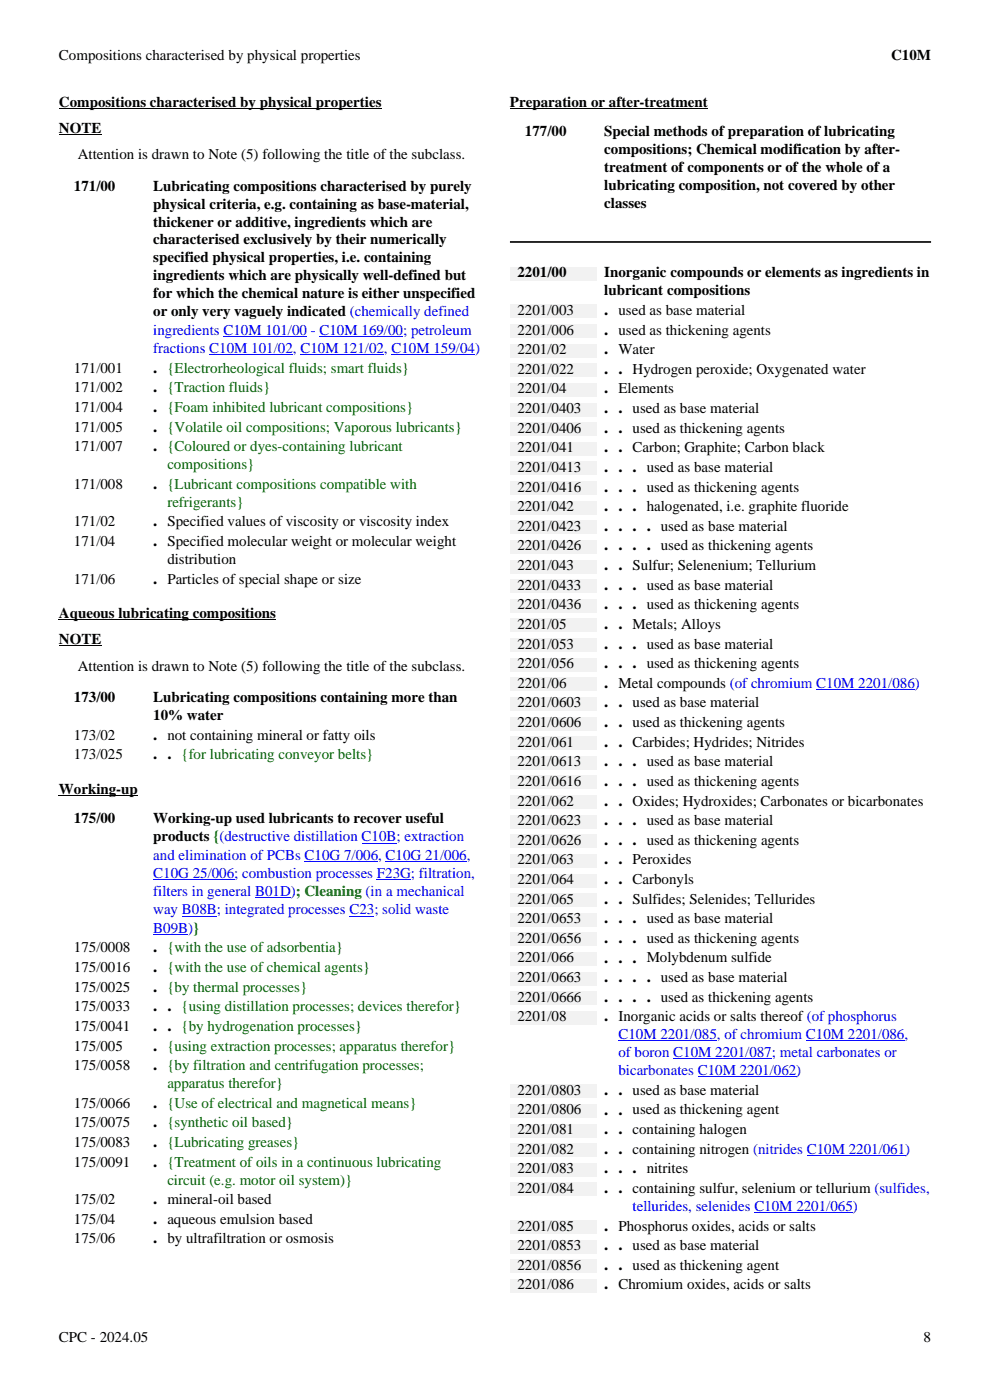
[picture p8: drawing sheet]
<svg xmlns="http://www.w3.org/2000/svg" width="210mm" height="297mm" viewBox="0 0 210 297" stroke-linecap="round" stroke-linejoin="round" font-family="sans-serif">
<defs><g id="words">
<g font-size="3.5">
<text x="128.2" y="66.8">. used as base material</text>
<text x="128.2" y="71">. used as thickening agents</text>
<text x="128.2" y="75.1">. Water</text>
<text x="32.5" y="79.1">. {Electrorheological fluids; smart fluids}</text>
<text x="32.5" y="83.2">. {Traction fluids}</text>
<text x="128.2" y="79.3">. . Hydrogen peroxide; Oxygenated water</text>
<text x="128.2" y="83.5">. Elements</text>
<text x="32.5" y="87.4">. {Foam inhibited lubricant compositions}</text>
<text x="128.2" y="87.6">. . used as base material</text>
<text x="32.5" y="91.6">. {Volatile oil compositions; Vaporous lubricants}</text>
<text x="32.5" y="95.7">. {Coloured or dyes-containing lubricant</text>
<text x="128.2" y="91.8">. . used as thickening agents</text>
<text x="128.2" y="96">. . Carbon; Graphite; Carbon black</text>
<text x="128.2" y="100.1">. . . used as base material</text>
<text x="32.5" y="103.7">. {Lubricant compositions compatible with</text>
<text x="128.2" y="104.3">. . . used as thickening agents</text>
<text x="32.5" y="111.7">. Specified values of viscosity or viscosity index</text>
<text x="128.2" y="108.4">. . . halogenated, i.e. graphite fluoride</text>
<text x="128.2" y="112.6">. . . . used as base material</text>
<text x="32.5" y="115.8">. Specified molecular weight or molecular weight</text>
<text x="128.2" y="116.8">. . . . used as thickening agents</text>
<text x="32.5" y="123.8">. Particles of special shape or size</text>
<text x="128.2" y="120.9">. . Sulfur; Selenenium; Tellurium</text>
<text x="128.2" y="125.1">. . . used as base material</text>
<text x="128.2" y="129.3">. . . used as thickening agents</text>
<text x="128.2" y="133.4">. . Metals; Alloys</text>
<text x="128.2" y="137.6">. . . used as base material</text>
<text x="128.2" y="141.8">. . . used as thickening agents</text>
<text x="128.2" y="145.9">. Metal compounds (of chromium C10M 2201/086)</text>
<text x="128.2" y="150.1">. . used as base material</text>
<text x="128.2" y="154.2">. . used as thickening agents</text>
<text x="32.5" y="156.9">. not containing mineral or fatty oils</text>
<text x="32.5" y="161.1">. . {for lubricating conveyor belts}</text>
<text x="128.2" y="158.4">. . Carbides; Hydrides; Nitrides</text>
<text x="128.2" y="162.6">. . . used as base material</text>
<text x="128.2" y="166.7">. . . used as thickening agents</text>
<text x="128.2" y="170.9">. . Oxides; Hydroxides; Carbonates or bicarbonates</text>
<text x="128.2" y="175.1">. . . used as base material</text>
<text x="128.2" y="179.2">. . . used as thickening agents</text>
<text x="128.2" y="183.4">. . Peroxides</text>
<text x="128.2" y="187.5">. . Carbonyls</text>
<text x="128.2" y="191.7">. . Sulfides; Selenides; Tellurides</text>
<text x="128.2" y="195.9">. . . used as base material</text>
<text x="32.5" y="202.1">. {with the use of adsorbentia}</text>
<text x="128.2" y="200">. . . used as thickening agents</text>
<text x="32.5" y="206.2">. {with the use of chemical agents}</text>
<text x="128.2" y="204.2">. . . Molybdenum sulfide</text>
<text x="128.2" y="208.4">. . . . used as base material</text>
<text x="32.5" y="210.4">. {by thermal processes}</text>
<text x="32.5" y="214.5">. . {using distillation processes; devices therefor}</text>
<text x="128.2" y="212.5">. . . . used as thickening agents</text>
<text x="32.5" y="218.7">. . {by hydrogenation processes}</text>
<text x="128.2" y="216.7">. Inorganic acids or salts thereof (of phosphorus</text>
<text x="32.5" y="222.9">. {using extraction processes; apparatus therefor}</text>
<text x="32.5" y="227">. {by filtration and centrifugation processes;</text>
<text x="128.2" y="232.3">. . used as base material</text>
<text x="32.5" y="235">. {Use of electrical and magnetical means}</text>
<text x="32.5" y="239.2">. {synthetic oil based}</text>
<text x="128.2" y="236.4">. . used as thickening agent</text>
<text x="32.5" y="243.3">. {Lubricating greases}</text>
<text x="128.2" y="240.6">. . containing halogen</text>
<text x="128.2" y="244.8">. . containing nitrogen (nitrides C10M 2201/061)</text>
<text x="32.5" y="247.5">. {Treatment of oils in a continuous lubricating</text>
<text x="128.2" y="248.9">. . . nitrites</text>
<text x="32.5" y="255.5">. mineral-oil based</text>
<text x="128.2" y="253.1">. . containing sulfur, selenium or tellurium (sulfides,</text>
<text x="32.5" y="259.6">. aqueous emulsion based</text>
<text x="32.5" y="263.8">. by ultrafiltration or osmosis</text>
<text x="128.2" y="261.1">. Phosphorus oxides, acids or salts</text>
<text x="128.2" y="265.2">. . used as base material</text>
<text x="128.2" y="269.4">. . used as thickening agent</text>
<text x="128.2" y="273.5">. Chromium oxides, acids or salts</text>
</g>
<g font-size="3.2">
<text x="12.5" y="12.6">Compositions characterised by physical properties</text>
<text x="189" y="12.7">C10M</text>
<text x="12.5" y="22.7">Compositions characterised by physical properties</text>
<text x="108.2" y="22.7">Preparation or after-treatment</text>
<text x="12.5" y="28.2">NOTE</text>
<text x="111.3" y="28.9">177/00</text>
<text x="128.2" y="28.9">Special methods of preparation of lubricating</text>
<text x="16.5" y="33.8">Attention is drawn to Note (5) following the title of the subclass.</text>
<text x="128.2" y="32.7">compositions; Chemical modification by after-</text>
<text x="15.7" y="40.4">171/00</text>
<text x="32.5" y="40.4">Lubricating compositions characterised by purely</text>
<text x="128.2" y="36.6">treatment of components or of the whole of a</text>
<text x="128.2" y="40.4">lubricating composition, not covered by other</text>
<text x="32.5" y="44.2">physical criteria, e.g. containing as base-material,</text>
<text x="128.2" y="44.2">classes</text>
<text x="32.5" y="48.1">thickener or additive, ingredients which are</text>
<text x="32.5" y="51.9">characterised exclusively by their numerically</text>
<text x="32.5" y="55.7">specified physical properties, i.e. containing</text>
<text x="32.5" y="59.5">ingredients which are physically well-defined but</text>
<text x="109.8" y="58.8">2201/00</text>
<text x="128.2" y="58.8">Inorganic compounds or elements as ingredients in</text>
<text x="32.5" y="63.3">for which the chemical nature is either unspecified</text>
<text x="128.2" y="62.7">lubricant compositions</text>
<text x="32.5" y="67.1">or only very vaguely indicated (chemically defined</text>
<text x="109.8" y="66.8">2201/003</text>
<text x="109.8" y="71">2201/006</text>
<text x="109.8" y="75.1">2201/02</text>
<text x="15.7" y="79.1">171/001</text>
<text x="15.7" y="83.2">171/002</text>
<text x="109.8" y="79.3">2201/022</text>
<text x="109.8" y="83.5">2201/04</text>
<text x="15.7" y="87.4">171/004</text>
<text x="109.8" y="87.6">2201/0403</text>
<text x="15.7" y="91.5">171/005</text>
<text x="15.7" y="95.7">171/007</text>
<text x="109.8" y="91.8">2201/0406</text>
<text x="109.8" y="96">2201/041</text>
<text x="109.8" y="100.1">2201/0413</text>
<text x="15.7" y="103.7">171/008</text>
<text x="109.8" y="104.3">2201/0416</text>
<text x="15.7" y="111.7">171/02</text>
<text x="109.8" y="108.4">2201/042</text>
<text x="109.8" y="112.6">2201/0423</text>
<text x="15.7" y="115.8">171/04</text>
<text x="35.5" y="119.6">distribution</text>
<text x="109.8" y="116.8">2201/0426</text>
<text x="15.7" y="123.8">171/06</text>
<text x="109.8" y="120.9">2201/043</text>
<text x="109.8" y="125.1">2201/0433</text>
<text x="12.5" y="131.1">Aqueous lubricating compositions</text>
<text x="109.8" y="129.3">2201/0436</text>
<text x="12.5" y="136.7">NOTE</text>
<text x="109.8" y="133.4">2201/05</text>
<text x="109.8" y="137.6">2201/053</text>
<text x="16.5" y="142.3">Attention is drawn to Note (5) following the title of the subclass.</text>
<text x="109.8" y="141.7">2201/056</text>
<text x="15.7" y="148.9">173/00</text>
<text x="32.5" y="148.9">Lubricating compositions containing more than</text>
<text x="109.8" y="145.9">2201/06</text>
<text x="32.5" y="152.7">10% water</text>
<text x="109.8" y="150.1">2201/0603</text>
<text x="109.8" y="154.2">2201/0606</text>
<text x="15.7" y="156.9">173/02</text>
<text x="15.7" y="161">173/025</text>
<text x="109.8" y="158.4">2201/061</text>
<text x="109.8" y="162.6">2201/0613</text>
<text x="109.8" y="166.7">2201/0616</text>
<text x="12.5" y="168.4">Working-up</text>
<text x="109.8" y="170.9">2201/062</text>
<text x="15.7" y="174.7">175/00</text>
<text x="32.5" y="174.7">Working-up used lubricants to recover useful</text>
<text x="32.5" y="178.5">products {(destructive distillation C10B; extraction</text>
<text x="109.8" y="175">2201/0623</text>
<text x="109.8" y="179.2">2201/0626</text>
<text x="109.8" y="183.4">2201/063</text>
<text x="109.8" y="187.5">2201/064</text>
<text x="109.8" y="191.7">2201/065</text>
<text x="109.8" y="195.9">2201/0653</text>
<text x="15.7" y="202">175/0008</text>
<text x="109.8" y="200">2201/0656</text>
<text x="15.7" y="206.2">175/0016</text>
<text x="109.8" y="204.2">2201/066</text>
<text x="109.8" y="208.3">2201/0663</text>
<text x="15.7" y="210.4">175/0025</text>
<text x="15.7" y="214.5">175/0033</text>
<text x="109.8" y="212.5">2201/0666</text>
<text x="15.7" y="218.7">175/0041</text>
<text x="109.8" y="216.7">2201/08</text>
<text x="15.7" y="222.9">175/005</text>
<text x="15.7" y="227">175/0058</text>
<text x="109.8" y="232.3">2201/0803</text>
<text x="15.7" y="235">175/0066</text>
<text x="15.7" y="239.2">175/0075</text>
<text x="109.8" y="236.4">2201/0806</text>
<text x="15.7" y="243.3">175/0083</text>
<text x="109.8" y="240.6">2201/081</text>
<text x="109.8" y="244.8">2201/082</text>
<text x="15.7" y="247.5">175/0091</text>
<text x="109.8" y="248.9">2201/083</text>
<text x="15.7" y="255.5">175/02</text>
<text x="109.8" y="253.1">2201/084</text>
<text x="15.7" y="259.6">175/04</text>
<text x="15.7" y="263.8">175/06</text>
<text x="109.8" y="261.1">2201/085</text>
<text x="109.8" y="265.2">2201/0853</text>
<text x="109.8" y="269.4">2201/0856</text>
<text x="109.8" y="273.5">2201/086</text>
<text x="12.5" y="284.6">CPC - 2024.05</text>
<text x="195.9" y="284.6">8</text>
</g>
<g font-size="3.2" fill="#00f">
<text x="32.5" y="71">ingredients C10M 101/00 - C10M 169/00; petroleum</text>
<text x="32.5" y="74.9">fractions C10M 101/02, C10M 121/02, C10M 159/04)</text>
<text x="32.5" y="182.4">and elimination of PCBs C10G 7/006, C10G 21/006,</text>
<text x="32.5" y="186.2">C10G 25/006; combustion processes F23G; filtration,</text>
<text x="32.5" y="190.1">filters in general B01D); Cleaning (in a mechanical</text>
<text x="32.5" y="194">way B08B; integrated processes C23; solid waste</text>
<text x="32.5" y="197.9">B09B)}</text>
<text x="131.2" y="220.5">C10M 2201/085, of chromium C10M 2201/086,</text>
<text x="131.2" y="224.3">of boron C10M 2201/087; metal carbonates or</text>
<text x="131.2" y="228.1">bicarbonates C10M 2201/062)</text>
<text x="134.2" y="256.9">tellurides, selenides C10M 2201/065)</text>
</g>
<g font-size="3.2" fill="#060">
<text x="35.5" y="99.5">compositions}</text>
<text x="35.5" y="107.5">refrigerants}</text>
<text x="35.5" y="230.8">apparatus therefor}</text>
<text x="35.5" y="251.3">circuit (e.g. motor oil system)}</text>
</g>
</g></defs>
<path d="M12.5 23h68.4M12.5 28.6h9M108.2 23h41.9M12.5 131.5h46M12.5 137h9M12.5 168.7h16.8" fill="none" stroke="#000" stroke-width=".21"/>
<g fill="none" stroke="#00f" stroke-width=".21">
<path d="M44.4 75.2h17.7M47.4 71.3h17.7M63.7 75.2h17.7M67.8 71.3h17.7M83 75.2h17.8M76.7 178.8h7.4M32.5 186.6h17.2M32.5 198.2h7.4M38.6 194.3h7.4M54.1 190.5h7.6M64.6 182.7h15.6M74.1 194.3h5.3"/>
<path d="M79.9 186.6h7.3M81.8 182.7h17.2"/>
</g>
<path d="M108.2 51.3h89.3" fill="none" stroke="#000" stroke-width=".35"/>
<g fill="#f2f2f2">
<path d="M108.2 56.7h18.3v2.8h-18.3z"/>
<path d="M108.2 64.6h18.3v2.9h-18.3z"/>
<path d="M108.2 68.8h18.3v2.9h-18.3z"/>
<path d="M108.2 73h18.3v2.8h-18.3z"/>
<path d="M108.2 77.1h18.3v2.9h-18.3z"/>
<path d="M108.2 81.3h18.3v2.9h-18.3z"/>
<path d="M108.2 85.5h18.3v2.8h-18.3z"/>
<path d="M108.2 89.6h18.3v2.9h-18.3z"/>
<path d="M108.2 93.8h18.3v2.8h-18.3z"/>
<path d="M108.2 97.9h18.3v2.9h-18.3z"/>
<path d="M108.2 102.1h18.3v2.9h-18.3z"/>
<path d="M108.2 106.3h18.3v2.8h-18.3z"/>
<path d="M108.2 110.4h18.3v2.9h-18.3z"/>
<path d="M108.2 114.6h18.3v2.9h-18.3z"/>
<path d="M108.2 118.8h18.3v2.8h-18.3z"/>
<path d="M108.2 122.9h18.3v2.9h-18.3z"/>
<path d="M108.2 127.1h18.3v2.8h-18.3z"/>
<path d="M108.2 131.2h18.3v2.9h-18.3z"/>
<path d="M108.2 135.4h18.3v2.9h-18.3z"/>
<path d="M108.2 139.6h18.3v2.8h-18.3z"/>
<path d="M108.2 143.7h18.3v2.9h-18.3z"/>
</g>
<path d="M173.2 146.2h20.9" fill="none" stroke="#00f" stroke-width=".21"/>
<g fill="#f2f2f2">
<path d="M108.2 147.9h18.3v2.9h-18.3z"/>
<path d="M108.2 152.1h18.3v2.8h-18.3z"/>
<path d="M108.2 156.2h18.3v2.9h-18.3z"/>
<path d="M108.2 160.4h18.3v2.8h-18.3z"/>
<path d="M108.2 164.6h18.3v2.8h-18.3z"/>
<path d="M108.2 168.7h18.3v2.9h-18.3z"/>
<path d="M108.2 172.9h18.3v2.8h-18.3z"/>
<path d="M108.2 177h18.3v2.9h-18.3z"/>
<path d="M108.2 181.2h18.3v2.9h-18.3z"/>
<path d="M108.2 185.4h18.3v2.8h-18.3z"/>
<path d="M108.2 189.5h18.3v2.9h-18.3z"/>
<path d="M108.2 193.7h18.3v2.8h-18.3z"/>
<path d="M108.2 197.9h18.3v2.8h-18.3z"/>
<path d="M108.2 202h18.3v2.9h-18.3z"/>
<path d="M108.2 206.2h18.3v2.8h-18.3z"/>
<path d="M108.2 210.3h18.3v2.9h-18.3z"/>
<path d="M108.2 214.5h18.3v2.9h-18.3z"/>
</g>
<path d="M131.2 220.8h20.9M142.8 224.6h20.9M148 228.4h20.9M171 220.8h20.9" fill="none" stroke="#00f" stroke-width=".21"/>
<g fill="#f2f2f2">
<path d="M108.2 230.1h18.3v2.9h-18.3z"/>
<path d="M108.2 234.3h18.3v2.8h-18.3z"/>
<path d="M108.2 238.4h18.3v2.9h-18.3z"/>
<path d="M108.2 242.6h18.3v2.8h-18.3z"/>
</g>
<path d="M171.1 245.1h20.9" fill="none" stroke="#00f" stroke-width=".21"/>
<g fill="#f2f2f2">
<path d="M108.2 246.7h18.3v2.9h-18.3z"/>
<path d="M108.2 250.9h18.3v2.9h-18.3z"/>
</g>
<path d="M160 257.2h20.9" fill="none" stroke="#00f" stroke-width=".21"/>
<g fill="#f2f2f2">
<path d="M108.2 258.9h18.3v2.8h-18.3z"/>
<path d="M108.2 263h18.3v2.9h-18.3z"/>
<path d="M108.2 267.2h18.3v2.9h-18.3z"/>
<path d="M108.2 271.4h18.3v2.8h-18.3z"/>
</g>
<use href="#words"/>
</svg>
